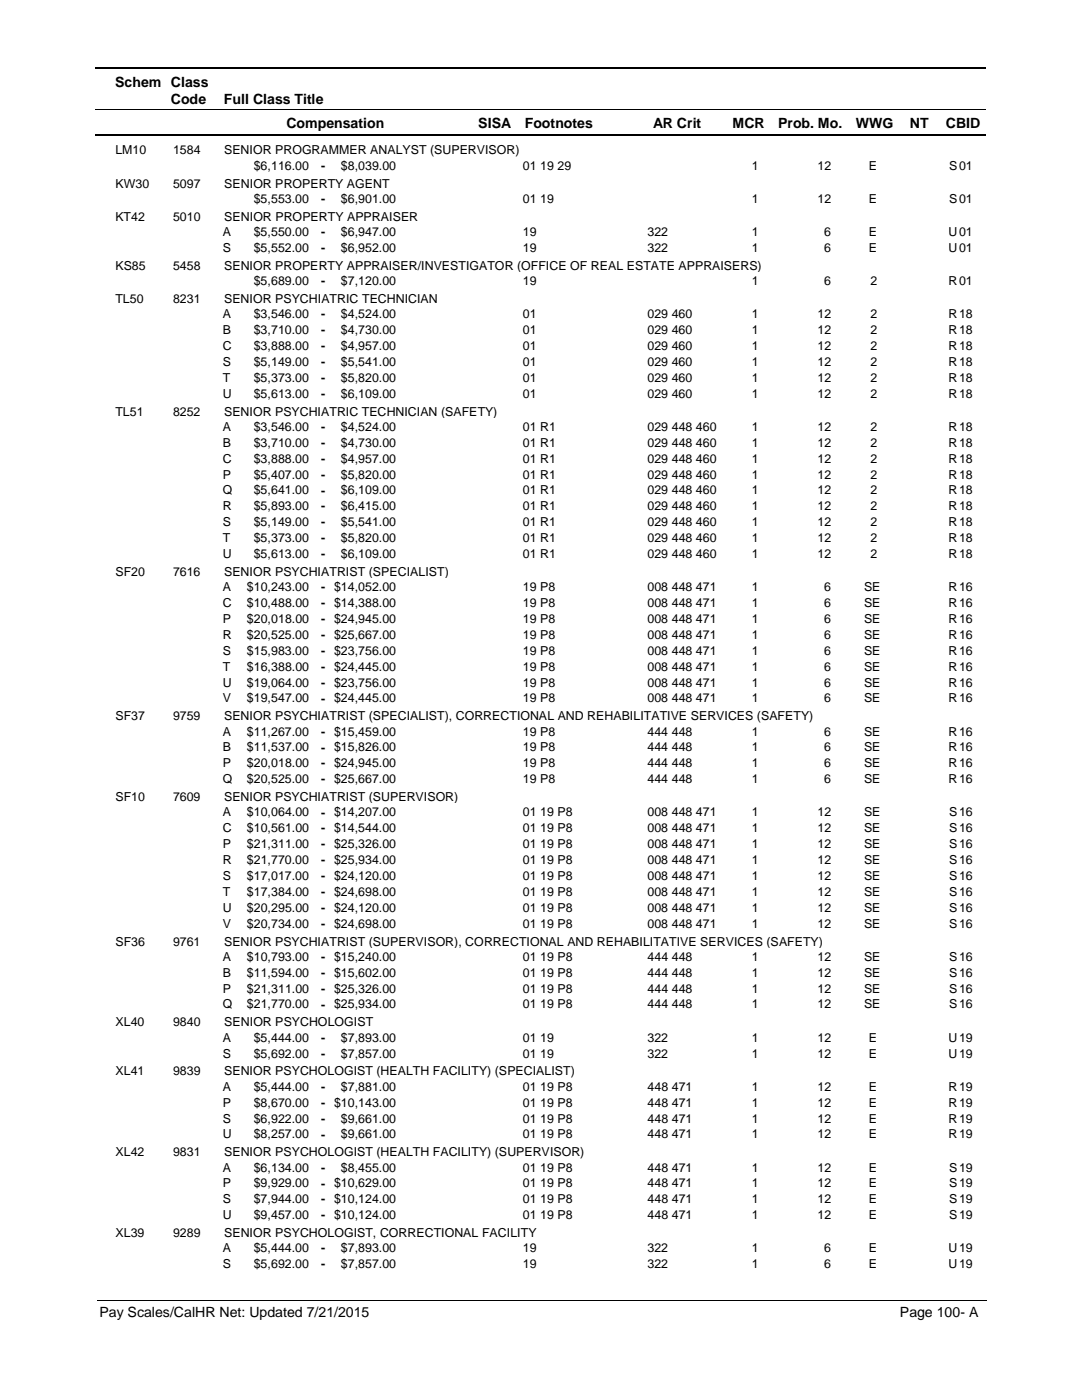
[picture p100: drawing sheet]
<svg xmlns="http://www.w3.org/2000/svg" width="216mm" height="279mm" viewBox="0 0 216 279" stroke-linecap="round" stroke-linejoin="round" font-family="sans-serif">
<defs><g id="words">
<g font-size="2.8">
<text x="23" y="17.3">Schem Class</text>
<text x="34.1" y="20.7">Code</text>
<text x="44.7" y="20.7">Full Class Title</text>
<text x="57.2" y="25.6">Compensation</text>
<text x="95.4" y="25.6">SISA</text>
<text x="104.7" y="25.6">Footnotes</text>
<text x="130.3" y="25.6">AR Crit</text>
<text x="146.2" y="25.6">MCR</text>
<text x="155.3" y="25.6">Prob. Mo.</text>
<text x="170.8" y="25.6">WWG</text>
<text x="181.5" y="25.6">NT</text>
<text x="188.7" y="25.6">CBID</text>
<text x="19.9" y="262.9">Pay Scales/CalHR Net: Updated 7/21/2015</text>
<text x="179.6" y="262.9">Page 100- A</text>
</g>
<g font-size="2.5">
<text x="23" y="30.8">LM10</text>
<text x="34.5" y="30.8">1584</text>
<text x="44.7" y="30.8">SENIOR PROGRAMMER ANALYST (SUPERVISOR)</text>
<text x="50.6" y="33.9">$6,116.00</text>
<text x="64.1" y="33.9">-</text>
<text x="68" y="33.9">$8,039.00</text>
<text x="104.3" y="33.9">01 19 29</text>
<text x="150" y="33.9">1</text>
<text x="163.1" y="33.9">12</text>
<text x="173.4" y="33.9">E</text>
<text x="189.4" y="33.9">S</text>
<text x="191.4" y="33.9">01</text>
<text x="23" y="37.4">KW30</text>
<text x="34.5" y="37.4">5097</text>
<text x="44.7" y="37.4">SENIOR PROPERTY AGENT</text>
<text x="50.6" y="40.5">$5,553.00</text>
<text x="64.1" y="40.5">-</text>
<text x="68" y="40.5">$6,901.00</text>
<text x="104.3" y="40.5">01 19</text>
<text x="150" y="40.5">1</text>
<text x="163.1" y="40.5">12</text>
<text x="173.4" y="40.5">E</text>
<text x="189.4" y="40.5">S</text>
<text x="191.4" y="40.5">01</text>
<text x="23" y="44">KT42</text>
<text x="34.5" y="44">5010</text>
<text x="44.5" y="47.1">A</text>
<text x="44.7" y="44">SENIOR PROPERTY APPRAISER</text>
<text x="50.6" y="47.1">$5,550.00</text>
<text x="64.1" y="47.1">-</text>
<text x="68" y="47.1">$6,947.00</text>
<text x="104.3" y="47.1">19</text>
<text x="129.2" y="47.1">322</text>
<text x="150" y="47.1">1</text>
<text x="164.5" y="47.1">6</text>
<text x="173.4" y="47.1">E</text>
<text x="189.3" y="47.1">U</text>
<text x="191.4" y="47.1">01</text>
<text x="23" y="53.9">KS85</text>
<text x="34.5" y="53.9">5458</text>
<text x="44.5" y="50.3">S</text>
<text x="44.7" y="53.9">SENIOR PROPERTY APPRAISER/INVESTIGATOR (OFFICE OF REAL ESTATE APPRAISERS)</text>
<text x="50.6" y="50.3">$5,552.00</text>
<text x="64.1" y="50.3">-</text>
<text x="68" y="50.3">$6,952.00</text>
<text x="104.3" y="50.3">19</text>
<text x="129.2" y="50.3">322</text>
<text x="150" y="50.3">1</text>
<text x="164.5" y="50.3">6</text>
<text x="173.4" y="50.3">E</text>
<text x="189.3" y="50.3">U</text>
<text x="191.4" y="50.3">01</text>
<text x="50.6" y="56.9">$5,689.00</text>
<text x="64.1" y="56.9">-</text>
<text x="68" y="56.9">$7,120.00</text>
<text x="104.3" y="56.9">19</text>
<text x="150" y="56.9">1</text>
<text x="164.5" y="56.9">6</text>
<text x="173.7" y="56.9">2</text>
<text x="189.3" y="56.9">R</text>
<text x="191.4" y="56.9">01</text>
<text x="23" y="60.5">TL50</text>
<text x="34.5" y="60.5">8231</text>
<text x="44.5" y="63.5">A</text>
<text x="44.7" y="60.5">SENIOR PSYCHIATRIC TECHNICIAN</text>
<text x="50.6" y="63.5">$3,546.00</text>
<text x="64.1" y="63.5">-</text>
<text x="68" y="63.5">$4,524.00</text>
<text x="104.3" y="63.5">01</text>
<text x="129.2" y="63.5">029 460</text>
<text x="150" y="63.5">1</text>
<text x="163.1" y="63.5">12</text>
<text x="173.7" y="63.5">2</text>
<text x="189.3" y="63.5">R</text>
<text x="191.4" y="63.5">18</text>
<text x="44.5" y="66.7">B</text>
<text x="44.5" y="69.8">C</text>
<text x="50.6" y="66.7">$3,710.00</text>
<text x="50.6" y="69.8">$3,888.00</text>
<text x="64.1" y="66.7">-</text>
<text x="64.1" y="69.9">-</text>
<text x="68" y="66.7">$4,730.00</text>
<text x="68" y="69.8">$4,957.00</text>
<text x="104.3" y="66.7">01</text>
<text x="104.3" y="69.8">01</text>
<text x="129.2" y="66.7">029 460</text>
<text x="129.2" y="69.8">029 460</text>
<text x="150" y="69.8">1</text>
<text x="150" y="66.7">1</text>
<text x="163.1" y="66.7">12</text>
<text x="163.1" y="69.8">12</text>
<text x="173.7" y="66.7">2</text>
<text x="173.7" y="69.8">2</text>
<text x="189.3" y="69.8">R</text>
<text x="189.3" y="66.7">R</text>
<text x="191.4" y="66.7">18</text>
<text x="191.4" y="69.8">18</text>
<text x="44.5" y="73">S</text>
<text x="44.5" y="76.2">T</text>
<text x="50.6" y="73">$5,149.00</text>
<text x="50.6" y="76.2">$5,373.00</text>
<text x="64.1" y="73">-</text>
<text x="64.1" y="76.2">-</text>
<text x="68" y="76.2">$5,820.00</text>
<text x="68" y="73">$5,541.00</text>
<text x="104.3" y="76.2">01</text>
<text x="104.3" y="73">01</text>
<text x="129.2" y="76.2">029 460</text>
<text x="129.2" y="73">029 460</text>
<text x="150" y="73">1</text>
<text x="150" y="76.2">1</text>
<text x="163.1" y="73">12</text>
<text x="163.1" y="76.2">12</text>
<text x="173.7" y="76.2">2</text>
<text x="173.7" y="73">2</text>
<text x="189.3" y="73">R</text>
<text x="189.3" y="76.2">R</text>
<text x="191.4" y="73">18</text>
<text x="191.4" y="76.2">18</text>
<text x="23" y="83">TL51</text>
<text x="34.5" y="83">8252</text>
<text x="44.5" y="79.4">U</text>
<text x="44.7" y="83">SENIOR PSYCHIATRIC TECHNICIAN (SAFETY)</text>
<text x="50.6" y="79.4">$5,613.00</text>
<text x="64.1" y="79.4">-</text>
<text x="68" y="79.4">$6,109.00</text>
<text x="104.3" y="79.4">01</text>
<text x="129.2" y="79.4">029 460</text>
<text x="150" y="79.4">1</text>
<text x="163.1" y="79.4">12</text>
<text x="173.7" y="79.4">2</text>
<text x="189.3" y="79.4">R</text>
<text x="191.4" y="79.4">18</text>
<text x="44.5" y="89.2">B</text>
<text x="44.5" y="86">A</text>
<text x="50.6" y="86">$3,546.00</text>
<text x="50.6" y="89.2">$3,710.00</text>
<text x="64.1" y="86">-</text>
<text x="64.1" y="89.2">-</text>
<text x="68" y="89.2">$4,730.00</text>
<text x="68" y="86">$4,524.00</text>
<text x="104.3" y="89.2">01 R1</text>
<text x="104.3" y="86">01 R1</text>
<text x="129.2" y="89.2">029 448 460</text>
<text x="129.2" y="86">029 448 460</text>
<text x="150" y="86">1</text>
<text x="150" y="89.2">1</text>
<text x="163.1" y="86">12</text>
<text x="163.1" y="89.2">12</text>
<text x="173.7" y="89.2">2</text>
<text x="173.7" y="86">2</text>
<text x="189.3" y="86">R</text>
<text x="189.3" y="89.2">R</text>
<text x="191.4" y="86">18</text>
<text x="191.4" y="89.2">18</text>
<text x="44.5" y="92.4">C</text>
<text x="44.5" y="95.5">P</text>
<text x="50.6" y="92.4">$3,888.00</text>
<text x="50.6" y="95.5">$5,407.00</text>
<text x="64.1" y="92.4">-</text>
<text x="64.1" y="95.5">-</text>
<text x="68" y="92.4">$4,957.00</text>
<text x="68" y="95.5">$5,820.00</text>
<text x="104.3" y="92.4">01 R1</text>
<text x="104.3" y="95.5">01 R1</text>
<text x="129.2" y="92.4">029 448 460</text>
<text x="129.2" y="95.5">029 448 460</text>
<text x="150" y="92.4">1</text>
<text x="150" y="95.5">1</text>
<text x="163.1" y="92.4">12</text>
<text x="163.1" y="95.5">12</text>
<text x="173.7" y="92.4">2</text>
<text x="173.7" y="95.5">2</text>
<text x="189.3" y="92.4">R</text>
<text x="189.3" y="95.5">R</text>
<text x="191.4" y="92.4">18</text>
<text x="191.4" y="95.5">18</text>
<text x="44.5" y="98.7">Q</text>
<text x="44.5" y="101.9">R</text>
<text x="50.6" y="98.7">$5,641.00</text>
<text x="50.6" y="101.9">$5,893.00</text>
<text x="64.1" y="98.7">-</text>
<text x="64.1" y="101.9">-</text>
<text x="68" y="98.7">$6,109.00</text>
<text x="68" y="101.9">$6,415.00</text>
<text x="104.3" y="98.7">01 R1</text>
<text x="104.3" y="101.9">01 R1</text>
<text x="129.2" y="98.7">029 448 460</text>
<text x="129.2" y="101.9">029 448 460</text>
<text x="150" y="98.7">1</text>
<text x="150" y="101.9">1</text>
<text x="163.1" y="98.7">12</text>
<text x="163.1" y="101.9">12</text>
<text x="173.7" y="98.7">2</text>
<text x="173.7" y="101.9">2</text>
<text x="189.3" y="98.7">R</text>
<text x="189.3" y="101.9">R</text>
<text x="191.4" y="98.7">18</text>
<text x="191.4" y="101.9">18</text>
<text x="44.5" y="105">S</text>
<text x="50.6" y="105">$5,149.00</text>
<text x="64.1" y="105.1">-</text>
<text x="68" y="105">$5,541.00</text>
<text x="104.3" y="105">01 R1</text>
<text x="129.2" y="105">029 448 460</text>
<text x="150" y="105">1</text>
<text x="163.1" y="105">12</text>
<text x="173.7" y="105">2</text>
<text x="189.3" y="105">R</text>
<text x="191.4" y="105">18</text>
<text x="44.5" y="108.2">T</text>
<text x="44.5" y="111.4">U</text>
<text x="50.6" y="108.2">$5,373.00</text>
<text x="50.6" y="111.4">$5,613.00</text>
<text x="64.1" y="108.2">-</text>
<text x="64.1" y="111.4">-</text>
<text x="68" y="108.2">$5,820.00</text>
<text x="68" y="111.4">$6,109.00</text>
<text x="104.3" y="108.2">01 R1</text>
<text x="104.3" y="111.4">01 R1</text>
<text x="129.2" y="108.2">029 448 460</text>
<text x="129.2" y="111.4">029 448 460</text>
<text x="150" y="111.4">1</text>
<text x="150" y="108.2">1</text>
<text x="163.1" y="108.2">12</text>
<text x="163.1" y="111.4">12</text>
<text x="173.7" y="108.2">2</text>
<text x="173.7" y="111.4">2</text>
<text x="189.3" y="111.4">R</text>
<text x="189.3" y="108.2">R</text>
<text x="191.4" y="108.2">18</text>
<text x="191.4" y="111.4">18</text>
<text x="23" y="114.9">SF20</text>
<text x="34.5" y="114.9">7616</text>
<text x="44.5" y="118">A</text>
<text x="44.7" y="114.9">SENIOR PSYCHIATRIST (SPECIALIST)</text>
<text x="49.3" y="118">$10,243.00</text>
<text x="64.1" y="118">- $14,052.00</text>
<text x="104.3" y="118">19 P8</text>
<text x="129.2" y="118">008 448 471</text>
<text x="150" y="118">1</text>
<text x="164.5" y="118">6</text>
<text x="172.4" y="118">SE</text>
<text x="189.3" y="118">R</text>
<text x="191.4" y="118">16</text>
<text x="44.5" y="121.2">C</text>
<text x="44.5" y="124.3">P</text>
<text x="49.3" y="121.2">$10,488.00</text>
<text x="49.3" y="124.3">$20,018.00</text>
<text x="64.1" y="121.2">- $14,388.00</text>
<text x="64.1" y="124.4">- $24,945.00</text>
<text x="104.3" y="121.2">19 P8</text>
<text x="104.3" y="124.3">19 P8</text>
<text x="129.2" y="121.2">008 448 471</text>
<text x="129.2" y="124.3">008 448 471</text>
<text x="150" y="121.2">1</text>
<text x="150" y="124.3">1</text>
<text x="164.5" y="121.2">6</text>
<text x="164.5" y="124.3">6</text>
<text x="172.4" y="121.2">SE</text>
<text x="172.4" y="124.3">SE</text>
<text x="189.3" y="121.2">R</text>
<text x="189.3" y="124.3">R</text>
<text x="191.4" y="121.2">16</text>
<text x="191.4" y="124.3">16</text>
<text x="44.5" y="127.5">R</text>
<text x="44.5" y="130.7">S</text>
<text x="49.3" y="127.5">$20,525.00</text>
<text x="49.3" y="130.7">$15,983.00</text>
<text x="64.1" y="127.5">- $25,667.00</text>
<text x="64.1" y="130.7">- $23,756.00</text>
<text x="104.3" y="127.5">19 P8</text>
<text x="104.3" y="130.7">19 P8</text>
<text x="129.2" y="127.5">008 448 471</text>
<text x="129.2" y="130.7">008 448 471</text>
<text x="150" y="127.5">1</text>
<text x="150" y="130.7">1</text>
<text x="164.5" y="127.5">6</text>
<text x="164.5" y="130.7">6</text>
<text x="172.4" y="127.5">SE</text>
<text x="172.4" y="130.7">SE</text>
<text x="189.3" y="127.5">R</text>
<text x="189.3" y="130.7">R</text>
<text x="191.4" y="127.5">16</text>
<text x="191.4" y="130.7">16</text>
<text x="44.5" y="133.8">T</text>
<text x="44.5" y="137">U</text>
<text x="49.3" y="133.8">$16,388.00</text>
<text x="49.3" y="137">$19,064.00</text>
<text x="64.1" y="133.9">- $24,445.00</text>
<text x="64.1" y="137">- $23,756.00</text>
<text x="104.3" y="133.8">19 P8</text>
<text x="104.3" y="137">19 P8</text>
<text x="129.2" y="133.8">008 448 471</text>
<text x="129.2" y="137">008 448 471</text>
<text x="150" y="133.8">1</text>
<text x="150" y="137">1</text>
<text x="164.5" y="133.8">6</text>
<text x="164.5" y="137">6</text>
<text x="172.4" y="133.8">SE</text>
<text x="172.4" y="137">SE</text>
<text x="189.3" y="133.8">R</text>
<text x="189.3" y="137">R</text>
<text x="191.4" y="133.8">16</text>
<text x="191.4" y="137">16</text>
<text x="23" y="143.7">SF37</text>
<text x="34.5" y="143.7">9759</text>
<text x="44.5" y="140.2">V</text>
<text x="44.7" y="143.7">SENIOR PSYCHIATRIST (SPECIALIST), CORRECTIONAL AND REHABILITATIVE SERVICES (SAFETY)</text>
<text x="49.3" y="140.2">$19,547.00</text>
<text x="64.1" y="140.2">- $24,445.00</text>
<text x="104.3" y="140.2">19 P8</text>
<text x="129.2" y="140.2">008 448 471</text>
<text x="150" y="140.2">1</text>
<text x="164.5" y="140.2">6</text>
<text x="172.4" y="140.2">SE</text>
<text x="189.3" y="140.2">R</text>
<text x="191.4" y="140.2">16</text>
<text x="44.5" y="150">B</text>
<text x="44.5" y="146.8">A</text>
<text x="49.3" y="146.8">$11,267.00</text>
<text x="49.3" y="150">$11,537.00</text>
<text x="64.1" y="146.8">- $15,459.00</text>
<text x="64.1" y="150">- $15,826.00</text>
<text x="104.3" y="146.8">19 P8</text>
<text x="104.3" y="150">19 P8</text>
<text x="129.2" y="146.8">444 448</text>
<text x="129.2" y="150">444 448</text>
<text x="150" y="146.8">1</text>
<text x="150" y="150">1</text>
<text x="164.5" y="146.8">6</text>
<text x="164.5" y="150">6</text>
<text x="172.4" y="146.8">SE</text>
<text x="172.4" y="150">SE</text>
<text x="189.3" y="146.8">R</text>
<text x="189.3" y="150">R</text>
<text x="191.4" y="146.8">16</text>
<text x="191.4" y="150">16</text>
<text x="44.5" y="153.1">P</text>
<text x="49.3" y="153.1">$20,018.00</text>
<text x="64.1" y="153.2">- $24,945.00</text>
<text x="104.3" y="153.1">19 P8</text>
<text x="129.2" y="153.1">444 448</text>
<text x="150" y="153.1">1</text>
<text x="164.5" y="153.1">6</text>
<text x="172.4" y="153.1">SE</text>
<text x="189.3" y="153.1">R</text>
<text x="191.4" y="153.1">16</text>
<text x="23" y="159.9">SF10</text>
<text x="34.5" y="159.9">7609</text>
<text x="44.5" y="156.3">Q</text>
<text x="44.7" y="159.9">SENIOR PSYCHIATRIST (SUPERVISOR)</text>
<text x="49.3" y="156.3">$20,525.00</text>
<text x="64.1" y="156.3">- $25,667.00</text>
<text x="104.3" y="156.3">19 P8</text>
<text x="129.2" y="156.3">444 448</text>
<text x="150" y="156.3">1</text>
<text x="164.5" y="156.3">6</text>
<text x="172.4" y="156.3">SE</text>
<text x="189.3" y="156.3">R</text>
<text x="191.4" y="156.3">16</text>
<text x="44.5" y="166.1">C</text>
<text x="44.5" y="162.9">A</text>
<text x="49.3" y="162.9">$10,064.00</text>
<text x="49.3" y="166.1">$10,561.00</text>
<text x="64.1" y="163">- $14,207.00</text>
<text x="64.1" y="166.1">- $14,544.00</text>
<text x="104.3" y="162.9">01 19 P8</text>
<text x="104.3" y="166.1">01 19 P8</text>
<text x="129.2" y="162.9">008 448 471</text>
<text x="129.2" y="166.1">008 448 471</text>
<text x="150" y="162.9">1</text>
<text x="150" y="166.1">1</text>
<text x="163.1" y="162.9">12</text>
<text x="163.1" y="166.1">12</text>
<text x="172.4" y="162.9">SE</text>
<text x="172.4" y="166.1">SE</text>
<text x="189.4" y="162.9">S</text>
<text x="189.4" y="166.1">S</text>
<text x="191.4" y="162.9">16</text>
<text x="191.4" y="166.1">16</text>
<text x="44.5" y="169.3">P</text>
<text x="44.5" y="172.4">R</text>
<text x="49.3" y="169.3">$21,311.00</text>
<text x="49.3" y="172.4">$21,770.00</text>
<text x="64.1" y="169.3">- $25,326.00</text>
<text x="64.1" y="172.5">- $25,934.00</text>
<text x="104.3" y="172.4">01 19 P8</text>
<text x="104.3" y="169.3">01 19 P8</text>
<text x="129.2" y="172.4">008 448 471</text>
<text x="129.2" y="169.3">008 448 471</text>
<text x="150" y="172.4">1</text>
<text x="150" y="169.3">1</text>
<text x="163.1" y="169.3">12</text>
<text x="163.1" y="172.4">12</text>
<text x="172.4" y="172.4">SE</text>
<text x="172.4" y="169.3">SE</text>
<text x="189.4" y="172.4">S</text>
<text x="189.4" y="169.3">S</text>
<text x="191.4" y="169.3">16</text>
<text x="191.4" y="172.4">16</text>
<text x="44.5" y="175.6">S</text>
<text x="44.5" y="178.8">T</text>
<text x="49.3" y="175.6">$17,017.00</text>
<text x="49.3" y="178.8">$17,384.00</text>
<text x="64.1" y="175.6">- $24,120.00</text>
<text x="64.1" y="178.8">- $24,698.00</text>
<text x="104.3" y="175.6">01 19 P8</text>
<text x="104.3" y="178.8">01 19 P8</text>
<text x="129.2" y="175.6">008 448 471</text>
<text x="129.2" y="178.8">008 448 471</text>
<text x="150" y="175.6">1</text>
<text x="150" y="178.8">1</text>
<text x="163.1" y="175.6">12</text>
<text x="163.1" y="178.8">12</text>
<text x="172.4" y="175.6">SE</text>
<text x="172.4" y="178.8">SE</text>
<text x="189.4" y="175.6">S</text>
<text x="189.4" y="178.8">S</text>
<text x="191.4" y="175.6">16</text>
<text x="191.4" y="178.8">16</text>
<text x="44.5" y="182">U</text>
<text x="44.5" y="185.1">V</text>
<text x="49.3" y="182">$20,295.00</text>
<text x="49.3" y="185.1">$20,734.00</text>
<text x="64.1" y="182">- $24,120.00</text>
<text x="64.1" y="185.2">- $24,698.00</text>
<text x="104.3" y="185.1">01 19 P8</text>
<text x="104.3" y="182">01 19 P8</text>
<text x="129.2" y="185.1">008 448 471</text>
<text x="129.2" y="182">008 448 471</text>
<text x="150" y="185.1">1</text>
<text x="150" y="182">1</text>
<text x="163.1" y="182">12</text>
<text x="163.1" y="185.1">12</text>
<text x="172.4" y="185.1">SE</text>
<text x="172.4" y="182">SE</text>
<text x="189.4" y="185.1">S</text>
<text x="189.4" y="182">S</text>
<text x="191.4" y="182">16</text>
<text x="191.4" y="185.1">16</text>
<text x="23" y="188.7">SF36</text>
<text x="34.5" y="188.7">9761</text>
<text x="44.5" y="191.7">A</text>
<text x="44.7" y="188.7">SENIOR PSYCHIATRIST (SUPERVISOR), CORRECTIONAL AND REHABILITATIVE SERVICES (SAFETY)</text>
<text x="49.3" y="191.7">$10,793.00</text>
<text x="64.1" y="191.8">- $15,240.00</text>
<text x="104.3" y="191.7">01 19 P8</text>
<text x="129.2" y="191.7">444 448</text>
<text x="150" y="191.7">1</text>
<text x="163.1" y="191.7">12</text>
<text x="172.4" y="191.7">SE</text>
<text x="189.4" y="191.7">S</text>
<text x="191.4" y="191.7">16</text>
<text x="44.5" y="194.9">B</text>
<text x="49.3" y="194.9">$11,594.00</text>
<text x="64.1" y="194.9">- $15,602.00</text>
<text x="104.3" y="194.9">01 19 P8</text>
<text x="129.2" y="194.9">444 448</text>
<text x="150" y="194.9">1</text>
<text x="163.1" y="194.9">12</text>
<text x="172.4" y="194.9">SE</text>
<text x="189.4" y="194.9">S</text>
<text x="191.4" y="194.9">16</text>
<text x="44.5" y="198.1">P</text>
<text x="44.5" y="201.3">Q</text>
<text x="49.3" y="198.1">$21,311.00</text>
<text x="49.3" y="201.3">$21,770.00</text>
<text x="64.1" y="198.1">- $25,326.00</text>
<text x="64.1" y="201.3">- $25,934.00</text>
<text x="104.3" y="201.3">01 19 P8</text>
<text x="104.3" y="198.1">01 19 P8</text>
<text x="129.2" y="201.3">444 448</text>
<text x="129.2" y="198.1">444 448</text>
<text x="150" y="201.3">1</text>
<text x="150" y="198.1">1</text>
<text x="163.1" y="198.1">12</text>
<text x="163.1" y="201.3">12</text>
<text x="172.4" y="201.3">SE</text>
<text x="172.4" y="198.1">SE</text>
<text x="189.4" y="201.3">S</text>
<text x="189.4" y="198.1">S</text>
<text x="191.4" y="198.1">16</text>
<text x="191.4" y="201.3">16</text>
<text x="23" y="204.8">XL40</text>
<text x="34.5" y="204.8">9840</text>
<text x="44.5" y="207.9">A</text>
<text x="44.7" y="204.8">SENIOR PSYCHOLOGIST</text>
<text x="50.6" y="207.9">$5,444.00</text>
<text x="64.1" y="207.9">-</text>
<text x="68" y="207.9">$7,893.00</text>
<text x="104.3" y="207.9">01 19</text>
<text x="129.2" y="207.9">322</text>
<text x="150" y="207.9">1</text>
<text x="163.1" y="207.9">12</text>
<text x="173.4" y="207.9">E</text>
<text x="189.3" y="207.9">U</text>
<text x="191.4" y="207.9">19</text>
<text x="23" y="214.6">XL41</text>
<text x="34.5" y="214.6">9839</text>
<text x="44.5" y="211.1">S</text>
<text x="44.7" y="214.6">SENIOR PSYCHOLOGIST (HEALTH FACILITY) (SPECIALIST)</text>
<text x="50.6" y="211.1">$5,692.00</text>
<text x="64.1" y="211.1">-</text>
<text x="68" y="211.1">$7,857.00</text>
<text x="104.3" y="211.1">01 19</text>
<text x="129.2" y="211.1">322</text>
<text x="150" y="211.1">1</text>
<text x="163.1" y="211.1">12</text>
<text x="173.4" y="211.1">E</text>
<text x="189.3" y="211.1">U</text>
<text x="191.4" y="211.1">19</text>
<text x="44.5" y="220.9">P</text>
<text x="44.5" y="217.7">A</text>
<text x="50.6" y="217.7">$5,444.00</text>
<text x="50.6" y="220.9">$8,670.00</text>
<text x="64.1" y="217.7">-</text>
<text x="64.1" y="220.9">- $10,143.00</text>
<text x="68" y="217.7">$7,881.00</text>
<text x="104.3" y="217.7">01 19 P8</text>
<text x="104.3" y="220.9">01 19 P8</text>
<text x="129.2" y="217.7">448 471</text>
<text x="129.2" y="220.9">448 471</text>
<text x="150" y="217.7">1</text>
<text x="150" y="220.9">1</text>
<text x="163.1" y="217.7">12</text>
<text x="163.1" y="220.9">12</text>
<text x="173.4" y="217.7">E</text>
<text x="173.4" y="220.9">E</text>
<text x="189.3" y="217.7">R</text>
<text x="189.3" y="220.9">R</text>
<text x="191.4" y="217.7">19</text>
<text x="191.4" y="220.9">19</text>
<text x="44.5" y="224">S</text>
<text x="44.5" y="227.2">U</text>
<text x="50.6" y="224">$6,922.00</text>
<text x="50.6" y="227.2">$8,257.00</text>
<text x="64.1" y="224">-</text>
<text x="64.1" y="227.2">-</text>
<text x="68" y="224">$9,661.00</text>
<text x="68" y="227.2">$9,661.00</text>
<text x="104.3" y="224">01 19 P8</text>
<text x="104.3" y="227.2">01 19 P8</text>
<text x="129.2" y="224">448 471</text>
<text x="129.2" y="227.2">448 471</text>
<text x="150" y="224">1</text>
<text x="150" y="227.2">1</text>
<text x="163.1" y="224">12</text>
<text x="163.1" y="227.2">12</text>
<text x="173.4" y="224">E</text>
<text x="173.4" y="227.2">E</text>
<text x="189.3" y="224">R</text>
<text x="189.3" y="227.2">R</text>
<text x="191.4" y="224">19</text>
<text x="191.4" y="227.2">19</text>
<text x="23" y="230.8">XL42</text>
<text x="34.5" y="230.8">9831</text>
<text x="44.5" y="233.8">A</text>
<text x="44.7" y="230.8">SENIOR PSYCHOLOGIST (HEALTH FACILITY) (SUPERVISOR)</text>
<text x="50.6" y="233.8">$6,134.00</text>
<text x="64.1" y="233.8">-</text>
<text x="68" y="233.8">$8,455.00</text>
<text x="104.3" y="233.8">01 19 P8</text>
<text x="129.2" y="233.8">448 471</text>
<text x="150" y="233.8">1</text>
<text x="163.1" y="233.8">12</text>
<text x="173.4" y="233.8">E</text>
<text x="189.4" y="233.8">S</text>
<text x="191.4" y="233.8">19</text>
<text x="44.5" y="237">P</text>
<text x="50.6" y="237">$9,929.00</text>
<text x="64.1" y="237">- $10,629.00</text>
<text x="104.3" y="237">01 19 P8</text>
<text x="129.2" y="237">448 471</text>
<text x="150" y="237">1</text>
<text x="163.1" y="237">12</text>
<text x="173.4" y="237">E</text>
<text x="189.4" y="237">S</text>
<text x="191.4" y="237">19</text>
<text x="44.5" y="240.2">S</text>
<text x="44.5" y="243.3">U</text>
<text x="50.6" y="240.2">$7,944.00</text>
<text x="50.6" y="243.3">$9,457.00</text>
<text x="64.1" y="240.2">- $10,124.00</text>
<text x="64.1" y="243.4">- $10,124.00</text>
<text x="104.3" y="240.2">01 19 P8</text>
<text x="104.3" y="243.3">01 19 P8</text>
<text x="129.2" y="240.2">448 471</text>
<text x="129.2" y="243.3">448 471</text>
<text x="150" y="240.2">1</text>
<text x="150" y="243.3">1</text>
<text x="163.1" y="240.2">12</text>
<text x="163.1" y="243.3">12</text>
<text x="173.4" y="240.2">E</text>
<text x="173.4" y="243.3">E</text>
<text x="189.4" y="240.2">S</text>
<text x="189.4" y="243.3">S</text>
<text x="191.4" y="240.2">19</text>
<text x="191.4" y="243.3">19</text>
<text x="23" y="246.9">XL39</text>
<text x="34.5" y="246.9">9289</text>
<text x="44.5" y="249.9">A</text>
<text x="44.7" y="246.9">SENIOR PSYCHOLOGIST, CORRECTIONAL FACILITY</text>
<text x="50.6" y="249.9">$5,444.00</text>
<text x="64.1" y="250">-</text>
<text x="68" y="249.9">$7,893.00</text>
<text x="104.3" y="249.9">19</text>
<text x="129.2" y="249.9">322</text>
<text x="150" y="249.9">1</text>
<text x="164.5" y="249.9">6</text>
<text x="173.4" y="249.9">E</text>
<text x="189.3" y="249.9">U</text>
<text x="191.4" y="249.9">19</text>
<text x="44.5" y="253.1">S</text>
<text x="50.6" y="253.1">$5,692.00</text>
<text x="64.1" y="253.1">-</text>
<text x="68" y="253.1">$7,857.00</text>
<text x="104.3" y="253.1">19</text>
<text x="129.2" y="253.1">322</text>
<text x="150" y="253.1">1</text>
<text x="164.5" y="253.1">6</text>
<text x="173.4" y="253.1">E</text>
<text x="189.3" y="253.1">U</text>
<text x="191.4" y="253.1">19</text>
</g>
</g></defs>
<path d="M19 13.5h177.8M19 27h177.8" fill="none" stroke="#000" stroke-width=".36"/>
<path d="M19 21.8h177.8" fill="none" stroke="#000" stroke-width=".2"/>
<g fill="#fff">
<path d="M46.9 31.2h16.3v3h-16.3z"/>
<path d="M191 31.2h4.2v3h-4.2z"/>
<path d="M46.9 37.8h16.3v3h-16.3z"/>
<path d="M191 37.8h4.2v3h-4.2z"/>
<path d="M46.9 44.5h16.3v3h-16.3z"/>
<path d="M191 44.5h4.2v3h-4.2z"/>
<path d="M46.9 47.6h16.3v3h-16.3z"/>
<path d="M191 47.6h4.2v3h-4.2z"/>
<path d="M46.9 54.3h16.3v3h-16.3z"/>
<path d="M191 54.3h4.2v3h-4.2z"/>
<path d="M46.9 60.9h16.3v3h-16.3z"/>
<path d="M191 60.9h4.2v3h-4.2z"/>
<path d="M46.9 64.1h16.3v2.9h-16.3z"/>
<path d="M191 64.1h4.2v2.9h-4.2z"/>
<path d="M46.9 67.2h16.3v3h-16.3z"/>
<path d="M191 67.2h4.2v3h-4.2z"/>
<path d="M46.9 70.4h16.3v3h-16.3z"/>
<path d="M191 70.4h4.2v3h-4.2z"/>
<path d="M46.9 73.6h16.3v2.9h-16.3z"/>
<path d="M191 73.6h4.2v2.9h-4.2z"/>
<path d="M46.9 76.8h16.3v2.9h-16.3z"/>
<path d="M191 76.8h4.2v2.9h-4.2z"/>
<path d="M46.9 83.4h16.3v3h-16.3z"/>
<path d="M191 83.4h4.2v3h-4.2z"/>
<path d="M46.9 86.6h16.3v2.9h-16.3z"/>
<path d="M191 86.6h4.2v2.9h-4.2z"/>
<path d="M46.9 89.7h16.3v3h-16.3z"/>
<path d="M191 89.7h4.2v3h-4.2z"/>
<path d="M46.9 92.9h16.3v3h-16.3z"/>
<path d="M191 92.9h4.2v3h-4.2z"/>
<path d="M46.9 96.1h16.3v2.9h-16.3z"/>
<path d="M191 96.1h4.2v2.9h-4.2z"/>
<path d="M46.9 99.2h16.3v3h-16.3z"/>
<path d="M191 99.2h4.2v3h-4.2z"/>
<path d="M46.9 102.4h16.3v3h-16.3z"/>
<path d="M191 102.4h4.2v3h-4.2z"/>
<path d="M46.9 105.6h16.3v2.9h-16.3z"/>
<path d="M191 105.6h4.2v2.9h-4.2z"/>
<path d="M46.9 108.7h16.3v3h-16.3z"/>
<path d="M191 108.7h4.2v3h-4.2z"/>
<path d="M46.9 115.4h16.3v2.9h-16.3z"/>
<path d="M191 115.4h4.2v2.9h-4.2z"/>
<path d="M46.9 118.5h16.3v3h-16.3z"/>
<path d="M191 118.5h4.2v3h-4.2z"/>
<path d="M46.9 121.7h16.3v3h-16.3z"/>
<path d="M191 121.7h4.2v3h-4.2z"/>
<path d="M46.9 124.9h16.3v2.9h-16.3z"/>
<path d="M191 124.9h4.2v2.9h-4.2z"/>
<path d="M46.9 128h16.3v3h-16.3z"/>
<path d="M191 128h4.2v3h-4.2z"/>
<path d="M46.9 131.2h16.3v3h-16.3z"/>
<path d="M191 131.2h4.2v3h-4.2z"/>
<path d="M46.9 134.4h16.3v3h-16.3z"/>
<path d="M191 134.4h4.2v3h-4.2z"/>
<path d="M46.9 137.5h16.3v3h-16.3z"/>
<path d="M191 137.5h4.2v3h-4.2z"/>
<path d="M46.9 144.2h16.3v3h-16.3z"/>
<path d="M191 144.2h4.2v3h-4.2z"/>
<path d="M46.9 147.3h16.3v3h-16.3z"/>
<path d="M191 147.3h4.2v3h-4.2z"/>
<path d="M46.9 150.5h16.3v3h-16.3z"/>
<path d="M191 150.5h4.2v3h-4.2z"/>
<path d="M46.9 153.7h16.3v3h-16.3z"/>
<path d="M191 153.7h4.2v3h-4.2z"/>
<path d="M46.9 160.3h16.3v3h-16.3z"/>
<path d="M191 160.3h4.2v3h-4.2z"/>
<path d="M46.9 163.5h16.3v3h-16.3z"/>
<path d="M191 163.5h4.2v3h-4.2z"/>
<path d="M46.9 166.6h16.3v3h-16.3z"/>
<path d="M191 166.6h4.2v3h-4.2z"/>
<path d="M46.9 169.8h16.3v3h-16.3z"/>
<path d="M191 169.8h4.2v3h-4.2z"/>
<path d="M46.9 173h16.3v3h-16.3z"/>
<path d="M191 173h4.2v3h-4.2z"/>
<path d="M46.9 176.2h16.3v2.9h-16.3z"/>
<path d="M191 176.2h4.2v2.9h-4.2z"/>
<path d="M46.9 179.3h16.3v3h-16.3z"/>
<path d="M191 179.3h4.2v3h-4.2z"/>
<path d="M46.9 182.5h16.3v3h-16.3z"/>
<path d="M191 182.5h4.2v3h-4.2z"/>
<path d="M46.9 189.1h16.3v3h-16.3z"/>
<path d="M191 189.1h4.2v3h-4.2z"/>
<path d="M46.9 192.3h16.3v3h-16.3z"/>
<path d="M191 192.3h4.2v3h-4.2z"/>
<path d="M46.9 195.5h16.3v2.9h-16.3z"/>
<path d="M191 195.5h4.2v2.9h-4.2z"/>
<path d="M46.9 198.6h16.3v3h-16.3z"/>
<path d="M191 198.6h4.2v3h-4.2z"/>
<path d="M46.9 205.3h16.3v2.9h-16.3z"/>
<path d="M191 205.3h4.2v2.9h-4.2z"/>
<path d="M46.9 208.4h16.3v3h-16.3z"/>
<path d="M191 208.4h4.2v3h-4.2z"/>
<path d="M46.9 215.1h16.3v2.9h-16.3z"/>
<path d="M191 215.1h4.2v2.9h-4.2z"/>
<path d="M46.9 218.2h16.3v3h-16.3z"/>
<path d="M191 218.2h4.2v3h-4.2z"/>
<path d="M46.9 221.4h16.3v3h-16.3z"/>
<path d="M191 221.4h4.2v3h-4.2z"/>
<path d="M46.9 224.6h16.3v2.9h-16.3z"/>
<path d="M191 224.6h4.2v2.9h-4.2z"/>
<path d="M46.9 231.2h16.3v3h-16.3z"/>
<path d="M191 231.2h4.2v3h-4.2z"/>
<path d="M46.9 234.4h16.3v2.9h-16.3z"/>
<path d="M191 234.4h4.2v2.9h-4.2z"/>
<path d="M46.9 237.5h16.3v3h-16.3z"/>
<path d="M191 237.5h4.2v3h-4.2z"/>
<path d="M46.9 240.7h16.3v3h-16.3z"/>
<path d="M191 240.7h4.2v3h-4.2z"/>
<path d="M46.9 247.3h16.3v3h-16.3z"/>
<path d="M191 247.3h4.2v3h-4.2z"/>
<path d="M46.9 250.5h16.3v2.9h-16.3z"/>
<path d="M191 250.5h4.2v2.9h-4.2z"/>
</g>
<path d="M19.4 259.6h177.4" fill="none" stroke="#000" stroke-width=".2"/>
<use href="#words"/>
</svg>
